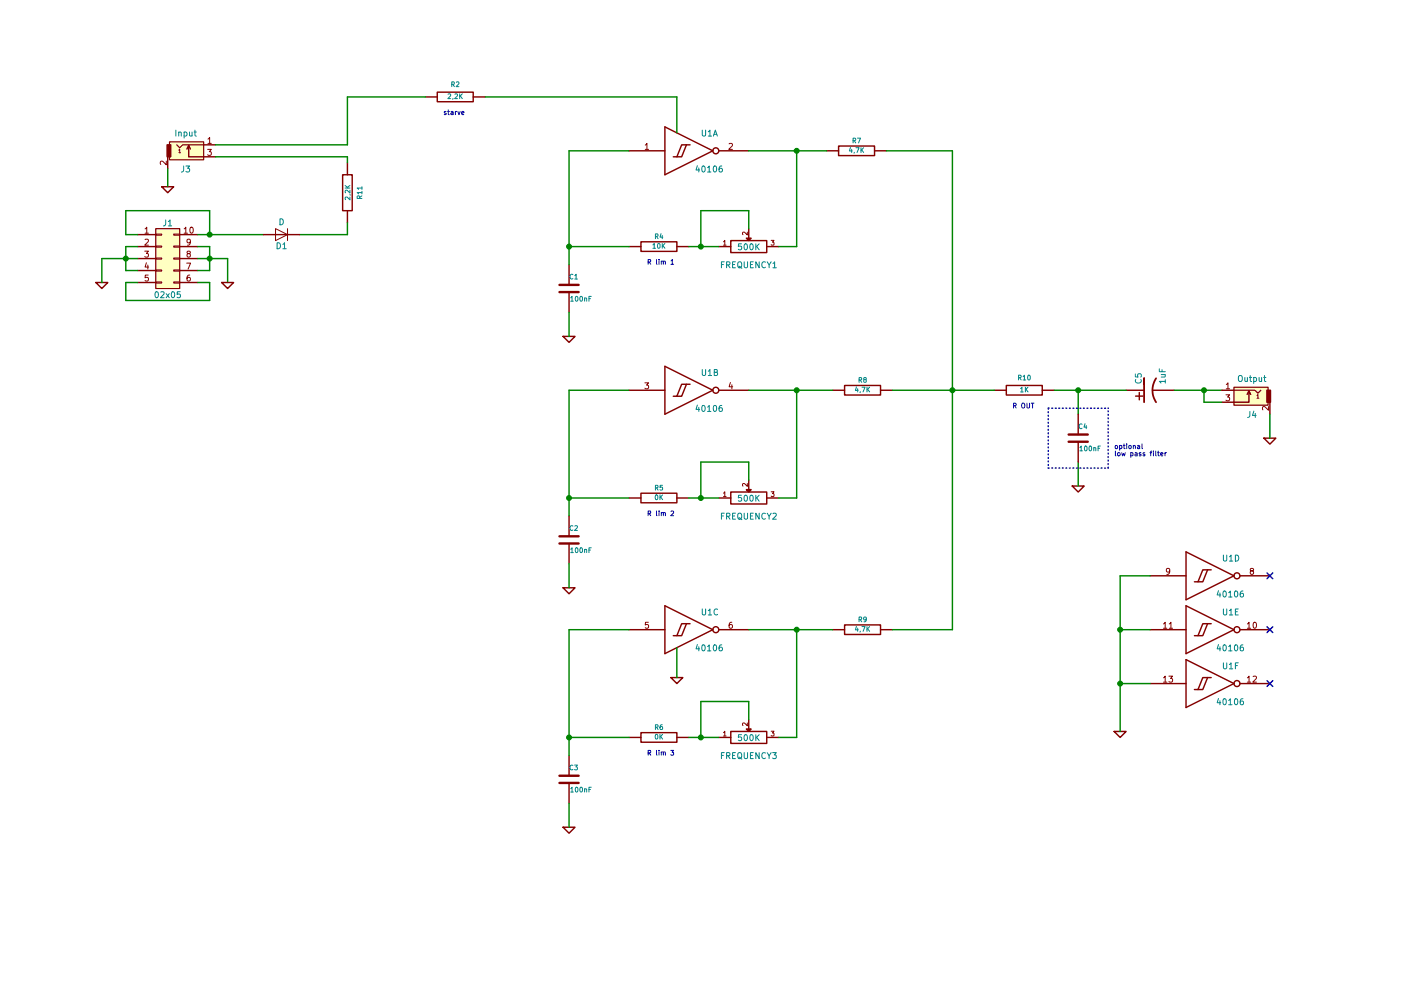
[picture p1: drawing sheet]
<svg xmlns="http://www.w3.org/2000/svg" width="297mm" height="210mm" viewBox="0 0 297 210" stroke-linecap="round" stroke-linejoin="round" font-family="sans-serif">
<g fill="none" stroke="#840000" stroke-width=".3">
<path d="M92.7 19.6h7.6v2h-7.6zM34.3 39.6h2.5l-1.2 1.3zM35.6 33.3v2.5M39.6 31.6l.4-.7v2.4h5.7M40 30.9l.4 .7M43.2 30.7h2.5M72.6 37.1h2.1v7.6h-2.1zM73.7 34.5v2.6M90.2 20.6h2.5M100.3 20.6h2.6M133.3 32h7.7M141 26.9l10.1 5.1-10.1 5.1z"/>
<path d="M145.5 30.7l-1 2.6h-1M146.3 30.7h-1.8l-1 2.6h-.8M152.4 32h6.3M175.3 32h2.5M177.8 31h7.6v2h-7.6zM185.4 32h2.6M20.3 59.9h2.6l-1.3 1.3zM29.2 52.3h3.8M29.2 49.8h3.8M29.2 54.9h3.8M29.2 57.4h3.8M29.2 59.9h3.8"/>
<path d="M38.1 52.3h3.8M38.1 49.8h3.8M38.1 54.9h3.8M38.1 57.4h3.8M38.1 59.9h3.8M47 59.9h2.5l-1.2 1.3zM55.9 49.8h7.6M73.7 44.7v2.5M120.6 56.1v4.3M133.3 52.3h2.6M135.9 51.3h7.6v2h-7.6zM143.5 52.3h2.5"/>
<path d="M152.4 52.3h2.5M154.9 51h7.7v2.6h-7.7zM158.7 48.5v2M162.6 52.3h2.5M119.4 71.4h2.5l-1.3 1.2zM120.6 62v4.3M141 77.7l10.1 5.1-10.1 5.1zM133.3 82.8h7.7M145.5 81.5l-1 2.6h-1M146.3 81.5h-1.8l-1 2.6h-.8M152.4 82.8h6.3M176.5 82.8h2.6"/>
<path d="M179.1 81.8h7.6v2h-7.6zM186.7 82.8h2.5M210.8 82.8h2.6M213.4 81.8h7.6v2h-7.6zM221 82.8h2.5M228.6 87.9v4.3M228.6 93.7v4.3M238.8 82.8h3.8M240.8 84h1.5M241.6 83.3v1.5M244.3 82.8h4.6M259.1 82.8h2.5"/>
<path d="M264.8 82.9l-.4 .8M265.2 83.7l-.4-.8v2.4h-5.7M268 93h2.5l-1.3 1.2zM269.2 85.3v2.6M120.6 109.5v4.3M120.6 115.3v4.3M133.3 105.7h2.6M135.9 104.6h7.6v2.1h-7.6zM143.5 105.7h2.5M152.4 105.7h2.5M154.9 104.4h7.7v2.5h-7.7zM158.7 101.8v2.1"/>
<path d="M162.6 105.7h2.5M227.3 103.1h2.6l-1.3 1.3zM251.5 117.1l10.1 5.1-10.1 5zM119.4 124.7h2.5l-1.3 1.3zM133.3 133.6h7.7M141 128.5l10.1 5.1-10.1 5.1zM145.5 132.3l-1 2.6h-1M146.3 132.3h-1.8l-1 2.6h-.8M152.4 133.6h6.3M176.5 133.6h2.6M179.1 132.6h7.6v2h-7.6zM186.7 133.6h2.5"/>
<path d="M243.8 122.2h7.7M243.8 133.6h7.7M251.5 128.5l10.1 5.1-10.1 5.1zM251.5 139.9l10.1 5.1-10.1 5.1zM256 120.9l-1 2.5h-1M256 132.3l-1 2.6h-1M256.8 120.9h-1.8l-1 2.5h-.8M256.8 132.3h-1.8l-1 2.6h-.8M262.9 122.2h6.3M262.9 133.6h6.3M133.3 156.5h2.6M135.9 155.4h7.6v2.1h-7.6z"/>
<path d="M142.2 143.8h2.6l-1.3 1.2zM143.5 156.5h2.5M152.4 156.5h2.5M154.9 155.2h7.7v2.5h-7.7zM158.7 152.6v2.1M162.6 156.5h2.5M236.2 155.2h2.6l-1.3 1.3zM243.8 145h7.7M256 143.8l-1 2.5h-1M256.8 143.8h-1.8l-1 2.5h-.8M262.9 145h6.3M119.4 175.5h2.5l-1.3 1.3z"/>
<path d="M120.6 160.3v4.3M120.6 166.1v4.3"/>
<circle cx="151.8" cy="32" r=".63"/>
<circle cx="151.8" cy="82.8" r=".63"/>
<circle cx="151.8" cy="133.6" r=".63"/>
<circle cx="262.3" cy="122.2" r=".63"/>
<circle cx="262.3" cy="133.6" r=".63"/>
<circle cx="262.3" cy="145" r=".63"/>
</g>
<g fill="none" stroke="#840000" stroke-width=".21">
<path d="M35.3 34.2v.8l-1-.8-.3 .2 .1 .5M37.9 31.8l.2-.2v.8M37.9 32.4h.4M44 31.7h.8l-.4 .5 .4 .1v.5l-.2 .2-.6-.2M44.1 29.5l.3-.3v1.2M44.1 30.4h.7M136.8 30.8l.4-.4v1.3M136.8 31.7h.7M154.6 30.5l.5-.1 .2 .4-.8 .9h.8M30.7 53.3h.8l-.5 .5 .4 .1v.5l-.2 .2-.5-.2M30.8 48.6l.3-.4v1.3M30.8 50.8l.4-.1 .3 .4-.8 .9h.8"/>
<path d="M30.8 49.5h.7M31 55.7l-.2 1h.7M31.3 56.2v.9M31.4 58.4h-.6v.5h.6v.6l-.2 .1-.4-.1M33 59.8h1.3v.3h-1.3zM33 57.3h1.3v.2h-1.3zM33 54.7h1.3v.3h-1.3zM33 52.2h1.3v.2h-1.3zM33 49.7h1.3v.2h-1.3zM36.8 59.8h1.3v.3h-1.3zM36.8 57.3h1.3v.2h-1.3zM36.8 54.7h1.3v.3h-1.3z"/>
<path d="M36.8 52.2h1.3v.2h-1.3zM36.8 49.7h1.3v.2h-1.3zM39 48.6l.4-.4v1.3M39 49.5h.8M39.6 55.8h.8l-.5 1.3M39.9 53.8l-.3-.2 .2-.3 .5 .1v.3l-.5 .2-.2 .2 .1 .3 .2 .2h.2l.3-.3-.1-.4-.2-.1M40.2 58.4h-.3l-.2 .3-.1 .7 .3 .2 .4-.1-.1-.6-.3-.1-.3 .3M40.4 51.3l-.3 .2h-.3l-.1-.7 .4-.1 .3 .3-.1 .7-.3 .3h-.2M40.4 48.3l.1-.1a.67 .67 0 0 1 .5 .6 .67 .67 0 0 1-.5 .7l-.2-.5zM58.4 48.5l2.6 1.3-2.6 1.2zM61 48.5v2.5M153.4 51.3l.3-.3v1"/>
<path d="M153.4 52h.5M158.4 49.2v.7l-.7-.7-.3 .2 .1 .4M163.5 51h.6l-.3 .4 .3 .1v.4h-.6M136.7 81.2h.8l-.4 .5 .4 .1v.6l-.2 .1-.6-.1M154.9 81.1l-.3 1h.7M155.2 81.6v.9M259.9 83.8h.8l-.4 .4 .4 .1v.6l-.2 .1-.6-.1M260 81.6l.3-.4v1.3M260 82.5h.7M266.5 83.9l.2-.2v.8M266.5 84.5h.4M268.9 86.3v.7l-.9-.7-.3 .2 .1 .5"/>
<path d="M153.4 104.6l.3-.3v1.1M153.4 105.4h.5M158.4 102.6v.6l-.7-.6-.3 .2 .1 .3M163.5 104.3h.6l-.3 .4 .3 .1v.5h-.6M137.5 132h-.6l-.1 .6h.7v.6l-.2 .1-.5-.1M155.2 132l-.4 .1-.2 .2v.7l.2 .3 .4-.1v-.6l-.4-.1-.2 .2M246.7 132.4l.3-.4v1.3M246.7 133.3h.7M247.9 132.4l.4-.4v1.3M247.9 133.3h.7M248 121.1l-.2 .3-.4-.1-.1-.6 .5-.1 .2 .2v.8l-.4 .3h-.2M264.5 132.4l.3-.4v1.3"/>
<path d="M264.5 133.3h.7M265.3 121.1l-.2-.2v-.2h.6v.3l-.5 .2-.1 .2v.3l.2 .2h.3l.2-.3-.1-.3-.1-.2M265.8 132.1l.2-.1a.67 .67 0 0 1 .4 .7 .67 .67 0 0 1-.4 .6l-.3-.5zM153.4 155.4l.3-.3v1.1M153.4 156.2h.5M158.4 153.4v.6l-.7-.6-.3 .2 .1 .3M163.5 155.1h.6l-.3 .4 .3 .1v.5h-.6M246.7 143.8l.3-.3v1.2M246.7 144.7h.7M247.8 143.5h.8l-.4 .4 .4 .1v.6l-.2 .1-.6-.1M264.5 143.8l.3-.3v1.2M264.5 144.7h.7"/>
<path d="M265.7 143.6l.5-.1 .2 .3-.8 .9h.8"/>
</g>
<g fill="none" stroke="#008484" stroke-width=".21">
<path d="M95.8 17.9h.5v-.5h-.5v1M96 17.9l.3 .5M96.7 17.5l.4-.1 .2 .3-.6 .7h.6M97.5 19.9v1M98 19.9l-.5 .6M37.3 27.6v1.3M37.9 28.1l.2-.1 .3 .1v.8M37.9 28v.9M38.9 35.2v1.1l-.4 .2M39 28.1l.4-.1 .2 .3-.1 .5h-.5M39 28v1.3M39.4 35.2h.8l-.4 .5 .4 .1v.6l-.2 .1-.6-.1"/>
<path d="M40.2 28v.8l.3 .1 .2-.2M40.7 28v.9M41.1 28h.5M41.3 27.6v1.1l.3 .2M73.2 39.9h1M73.2 39.3l.6 .6M74.2 39.3l-.6 .5M76.7 39.9h-1l.3 .3M76.7 39.6v.6M95 20l.4-.1 .2 .3-.7 .7h.7M96 20.9v.2M96.4 20l.4-.1 .2 .3-.6 .7h.6"/>
<path d="M97.6 20.3l.4 .6M147.9 35.1l-.3 1h.7M148.2 35.6v.9M148.9 27.6v1l.2 .3h.3l.2-.3v-1M148.9 35.3l.2-.1a.67 .67 0 0 1 .4 .7 .67 .67 0 0 1-.4 .6l-.3-.5zM150 35.6l.4-.4v1.3M150 36.5h.7M150.2 28l.3-.4v1.3M150.2 28.9h.7M151.3 28.9l.4-1.3 .4 1.3M151.3 35.3l.2-.1a.67 .67 0 0 1 .5 .7 .67 .67 0 0 1-.5 .6l-.3-.5zM151.4 28.5h.6"/>
<path d="M153 35.2l-.3 .1-.2 .2v.7l.2 .3 .4-.1-.1-.6-.3-.1-.2 .2M180.3 31.3l-.2 .7h.6M180.6 31.7v.7M180.9 29.8h.5v-.4l-.5-.1v1M181.1 29.8l.3 .5M181.1 32.3v.2M181.5 31.3h.6l-.4 1.1M181.8 29.3h.6l-.4 1M182.5 31.3v1.1M182.7 31.8l.4 .6M183.1 31.3l-.6 .6M35.1 46.7v1l-.5 .2"/>
<path d="M35.7 47l.3-.3v1.2M35.7 47.9h.7M58.8 51.5a.64 .64 0 0 1 .7 .6 .64 .64 0 0 1-.7 .7zM59.4 46.4a.64 .64 0 0 1 .7 .7 .64 .64 0 0 1-.7 .6zM60 51.9l.3-.4v1.3M60 52.8h.7M74.1 41.3l.2 .1M74.2 41.8v.6l-.7-.6-.3 .2 .1 .4M74.2 40.4v.6l-.7-.6-.3 .1 .1 .4M76.3 42.1l-.1-.5h-.4l-.1 .5h1M76.7 40.9h-1l.3 .2M76.7 41.5l-.4 .4"/>
<path d="M76.7 40.6v.5M121.5 58.3a.44 .44 0 0 0-.7 .4 .44 .44 0 0 0 .7 .4M121.9 58.5l.2-.3v1M121.9 59.2h.5M138.4 52l.3-.3v1M138.4 52.7h.6M139 50.2l.4-.1v-.4l-.4-.1v1M139.2 50.2l.3 .4M139.5 51.8l.1-.1a.49 .49 0 0 1 .4 .5 .49 .49 0 0 1-.5 .4l-.1-.3zM140.2 49.6l-.3 .7h.6M140.4 50v.6M140.4 51.7v1"/>
<path d="M140.5 52.1l.5 .6M141 51.7l-.6 .5M153 56.1h.4M153.6 55.5h-.6v1.3M154.1 56.2l.6-.1v-.5l-.6-.1v1.3M154.4 56.2l.4 .6M155.3 56.1h.5M155.9 55.5h-.6v1.3h.6M156.6 55.6h.5l.2 .8a.42 .42 0 0 1-.3 .4 .42 .42 0 0 1-.4-.1l-.2-.3zM156.6 56.5l.7 .4M157.2 51.7h-.6l-.1 .6h.7v.6l-.2 .1-.5-.1M157.8 55.5v1.1l.2 .2h.3l.2-.2v-1.1"/>
<path d="M157.9 51.8l.1-.1a.67 .67 0 0 1 .5 .7 .67 .67 0 0 1-.5 .6l-.2-.5zM159.1 51.8l.2-.1a.67 .67 0 0 1 .4 .7 .67 .67 0 0 1-.4 .6l-.3-.5zM159.1 56.1h.4M159.7 55.5h-.6v1.3h.6M160.2 51.7v1.3M160.4 52.3l.6 .7M161 55.5v1.3l-.8-1.3v1.3M161 51.7l-.8 .7M162.3 55.6a.56 .56 0 0 0-.8 .6 .56 .56 0 0 0 .8 .5M162.7 55.5l.4 .7 .4-.7M163.1 56.2v.6M163.9 55.9l.3-.4v1.3"/>
<path d="M163.9 56.8h.7M33 62l.1-.1a.67 .67 0 0 1 .5 .6 .67 .67 0 0 1-.5 .7l-.2-.5zM34.1 62l.5-.1 .2 .3-.8 1h.8M35.2 62.3l.7 .9M35.9 62.3l-.7 .9M36.4 62l.2-.1a.67 .67 0 0 1 .5 .6 .67 .67 0 0 1-.5 .7l-.3-.5zM38.2 61.9h-.6l-.1 .6h.7v.5l-.2 .2-.5-.2M121 63.2l.3-.3v1M121 63.9h.6M122 63l.2-.1a.49 .49 0 0 1 .4 .5 .49 .49 0 0 1-.5 .4l-.1-.3zM123.1 62.9h.1a.49 .49 0 0 1 .3 .5 .49 .49 0 0 1-.4 .4l-.2-.3zM124 63.3h.3l.1 .6"/>
<path d="M124 63.2v.7M124.9 63.4h.3M125.3 62.9h-.4v1M148.9 78.4v1l.2 .3h.3l.2-.3v-1M150.2 78.8l.3-.4v1.3M150.2 79.7h.7M151.4 79l.6-.1v-.4l-.6-.1v1.3h.5l.2-.5-.2-.2M216.9 79.9l.3-.3v1M218 79.7l.1-.1a.49 .49 0 0 1 .4 .5 .49 .49 0 0 1-.5 .5l-.1-.4zM240.7 79.3v.7h.6v-.7h.6l.1 .2-.1 .5M245.8 78.3v.6h1.3M246.2 79.5h.9"/>
<path d="M246.4 78.4v.5M246.9 79.5l.2 .1-.1 .4h-.8M262.6 79.9l.2-.2h.4l.2 .8a.42 .42 0 0 1-.2 .4 .42 .42 0 0 1-.5 0l-.1-.4zM265.1 79.7v1l.3 .2M268.1 79.7v1l.3 .2M147.9 85.9l-.3 1h.7M148.2 86.4v.9M148.9 86.1l.2-.1a.67 .67 0 0 1 .4 .7 .67 .67 0 0 1-.4 .6l-.3-.5zM150 86.4l.4-.4v1.3M150 87.3h.7M151.3 86.1l.2-.1a.67 .67 0 0 1 .5 .7 .67 .67 0 0 1-.5 .6l-.3-.5zM153 86l-.3 .1-.2 .2v.7l.2 .3 .4-.1-.1-.6-.3-.1-.2 .2"/>
<path d="M181.6 82.1l-.2 .7h.6M181.8 82.5v.7M182.1 80.6h.5v-.4l-.5-.1v1M182.4 80.6l.3 .5M182.4 83.1l-.1 .2M182.8 82.1h.6l-.4 1.1M183.3 80.5l-.2-.1 .1-.2h.4v.2l-.5 .3 .2 .4 .3-.1v-.4l-.1-.1M183.8 82.1v1.1M183.9 82.6l.5 .6M184.4 82.1l-.6 .6M216 80.1h.4v-.5h-.4v1M216.2 80.1l.3 .5"/>
<path d="M216.4 82.4l.3-.3v1.1M216.4 83.2h.5M216.9 80.6h.6M217.4 82.1v1.1M217.5 82.6l.5 .6M218 82.1l-.6 .6M229 94.9l.2-.3v1.1M229 95.7h.5M229.4 90a.44 .44 0 0 0-.6 .4 .44 .44 0 0 0 .6 .5M230 94.7l.1-.1a.49 .49 0 0 1 .4 .6 .49 .49 0 0 1-.5 .4l-.1-.3zM230 89.9l-.2 .7h.6M230.3 90.3v.7"/>
<path d="M231 94.7l.1-.1a.49 .49 0 0 1 .4 .6 .49 .49 0 0 1-.5 .4l-.1-.3zM231.9 95.1l.4-.1v.7M231.9 95v.7M232.8 95.1h.3M233.3 94.6h-.5v1.1M240.8 80.5a.56 .56 0 0 0 .5 .8 .56 .56 0 0 0 .6-.8M247.1 80.9h-1.3l.4 .4M247.1 80.6v.7M263.9 80.1l.1 .8h.3l.2-.1M264.5 80.1v.8M264.9 80.1h.5M265 87.3l-.1 1.1-.4 .2"/>
<path d="M265.8 80.2l.4-.1 .2 .2-.1 .6h-.5M265.8 80.1v1.3M265.8 87.2l-.2 .9h.7M266.1 87.7v.9M267 80.1v.8h.3l.2-.1M267.5 80.1v.8M267.9 80.1h.5M121 116.5l.3-.3v1M121 117.2h.6M121.5 111.6a.44 .44 0 0 0-.7 .4 .44 .44 0 0 0 .7 .4M121.9 111.6l.4-.1 .1 .3-.6 .7h.6M122 116.3l.2-.1a.49 .49 0 0 1 .4 .6 .49 .49 0 0 1-.5 .4l-.1-.3z"/>
<path d="M123 116.3l.2-.1a.49 .49 0 0 1 .3 .6 .49 .49 0 0 1-.4 .4l-.2-.3zM124 116.7l.3-.1 .1 .6M124 116.6v.6M124.9 116.7h.3M125.3 116.2h-.4v1M139 103.5l.4-.1v-.4h-.4v1M139 105.1l.1-.1a.49 .49 0 0 1 .4 .5 .49 .49 0 0 1-.5 .5l-.1-.4zM139.2 103.5l.3 .5M139.9 105v1M140.1 105.4l.4 .6M140.5 103h-.5l-.1 .4h.5l.1 .5h-.6M140.5 105l-.6 .6"/>
<path d="M153 109.5h.4M153.6 108.9h-.6v1.3M154.1 109.5h.6v-.5l-.6-.1v1.3M154.4 109.5l.4 .7M155.3 109.5h.5M155.9 108.9h-.6v1.3h.6M156.5 109.1l.2-.2h.4l.2 .8a.42 .42 0 0 1-.3 .4 .42 .42 0 0 1-.4 0l-.2-.4zM156.6 109.8l.7 .5M157.2 105.1h-.6l-.1 .6h.7v.5l-.2 .1-.5-.1M157.8 108.9v1l.2 .3h.3l.2-.3v-1M157.9 105.2l.1-.1a.67 .67 0 0 1 .5 .6 .67 .67 0 0 1-.5 .6l-.2-.4zM159.1 105.2l.2-.1a.67 .67 0 0 1 .4 .6 .67 .67 0 0 1-.4 .6l-.3-.4z"/>
<path d="M159.1 109.5h.4M159.7 108.9h-.6v1.3h.6M160.2 105.1v1.2M160.4 105.6l.6 .7M161 108.9v1.3l-.8-1.3v1.3M161 105.1l-.8 .7M162.3 109a.56 .56 0 0 0-.8 .5 .56 .56 0 0 0 .8 .5M162.7 108.9l.4 .6 .4-.6M163.1 109.5v.7M163.9 109l.5-.1 .2 .3-.8 1h.8M259.4 117.8v1l.2 .2h.3l.2-.2v-1M260.7 118.1l.3-.3v1.2"/>
<path d="M260.7 119h.7M261.9 117.8a.64 .64 0 0 1 .7 .6 .64 .64 0 0 1-.7 .6zM147.9 136.7l-.3 1h.7M148.2 137.2v.9M148.9 129.2v1l.2 .3h.3l.2-.3v-1M148.9 136.9l.2-.1a.67 .67 0 0 1 .4 .7 .67 .67 0 0 1-.4 .6l-.3-.5zM150 137.2l.4-.4v1.3M150 138.1h.7M150.2 129.6l.3-.4v1.3M150.2 130.5h.7M151.3 136.9l.2-.1a.67 .67 0 0 1 .5 .7 .67 .67 0 0 1-.5 .6l-.3-.5zM152.1 129.3a.56 .56 0 0 0-.7 .5 .56 .56 0 0 0 .7 .5"/>
<path d="M153 136.8l-.3 .1-.2 .2v.7l.2 .3 .4-.1-.1-.6-.3-.1-.2 .2M181.6 132.9l-.2 .7h.6M181.8 133.3v.7M182.1 131.4h.5v-.4l-.5-.1v1M182.4 131.4l.3 .5M182.4 133.9l-.1 .2M182.8 132.9h.6l-.4 1.1M183.7 131.3l-.2 .2h-.3v-.5l.3-.1 .2 .2-.1 .6-.4 .2M183.8 132.9v1.1M183.9 133.4l.5 .6M184.4 132.9l-.6 .6M258.3 125.3l-.2 .9h.7"/>
<path d="M258.3 136.7l-.2 1h.7M258.6 125.8v.9M258.6 137.2v.9M259.4 125.5l.2-.1a.67 .67 0 0 1 .4 .6 .67 .67 0 0 1-.4 .7l-.3-.5zM259.4 129.2v1l.2 .3h.3l.2-.3v-1M259.4 136.9l.2-.1a.67 .67 0 0 1 .4 .7 .67 .67 0 0 1-.4 .6l-.3-.5zM260.5 125.7l.4-.3v1.3M260.5 137.2l.4-.4v1.3M260.5 126.7h.7M260.5 138.1h.7M260.7 129.6l.3-.4v1.3M260.7 130.5h.7"/>
<path d="M261.8 125.5l.2-.1a.67 .67 0 0 1 .5 .6 .67 .67 0 0 1-.5 .7l-.3-.5zM261.8 136.9l.2-.1a.67 .67 0 0 1 .5 .7 .67 .67 0 0 1-.5 .6l-.3-.5zM261.9 129.8h.5M262.5 129.2h-.6v1.3h.6M263.5 125.4h-.3l-.2 .3-.1 .7 .3 .3 .4-.2-.1-.6h-.3l-.3 .2M263.5 136.8l-.3 .1-.2 .2-.1 .7 .3 .3 .4-.1-.1-.6-.3-.1-.3 .2M139 154.3l.4-.1v-.4h-.4v1M139 155.9l.1-.1a.49 .49 0 0 1 .4 .5 .49 .49 0 0 1-.5 .5l-.1-.4zM139.2 154.3l.3 .5M139.9 155.8v1M140.1 156.2l.4 .6M140.4 153.8l-.3 .1-.2 .7 .2 .2 .4-.1-.1-.5-.3-.1-.2 .3"/>
<path d="M140.5 155.8l-.6 .6M153.6 159.7h-.6v1.3M155.9 159.7h-.6v1.3h.6M156.6 159.7h.5l.2 .8a.42 .42 0 0 1-.3 .4 .42 .42 0 0 1-.4 0l-.2-.4zM157.2 155.9h-.6l-.1 .6h.7v.5l-.2 .1-.5-.1M157.8 159.7v1l.2 .3h.3l.2-.3v-1M157.9 156l.1-.1a.67 .67 0 0 1 .5 .6 .67 .67 0 0 1-.5 .6l-.2-.4zM159.1 156l.2-.1a.67 .67 0 0 1 .4 .6 .67 .67 0 0 1-.4 .6l-.3-.4zM159.7 159.7h-.6v1.3h.6M160.2 155.9v1.2M160.4 156.4l.6 .7M161 159.7v1.3l-.8-1.3v1.3"/>
<path d="M161 155.9l-.8 .7M162.3 159.8a.56 .56 0 0 0-.8 .5 .56 .56 0 0 0 .8 .5M162.7 159.7l.4 .6 .4-.6M163.8 159.7h.8l-.4 .5 .3 .1v.5l-.1 .2-.6-.2M258.3 148.2l-.2 .9h.7M258.6 148.7v.8M259.4 140.6v1.1l.2 .2h.3l.2-.2v-1.1M259.4 148.4l.2-.1a.67 .67 0 0 1 .4 .6 .67 .67 0 0 1-.4 .6l-.3-.5zM260.5 148.6l.4-.3v1.2M260.5 149.5h.7M260.7 141l.3-.4v1.3M260.7 141.9h.7"/>
<path d="M261.8 148.4l.2-.1a.67 .67 0 0 1 .5 .6 .67 .67 0 0 1-.5 .6l-.3-.5zM261.9 141.2h.5M262.5 140.6h-.6v1.3M263.5 148.3h-.3l-.2 .3-.1 .7 .3 .2 .4-.1-.1-.6-.3-.1-.3 .3M121 167.3l.3-.3v1M121 168h.6M121.5 162.4a.44 .44 0 0 0-.7 .4 .44 .44 0 0 0 .7 .4M121.8 162.3h.6l-.3 .4 .3 .1v.4h-.6M122 167.1l.2-.1a.49 .49 0 0 1 .4 .6 .49 .49 0 0 1-.5 .4l-.1-.3zM123.1 167.1l.1-.1a.49 .49 0 0 1 .3 .6 .49 .49 0 0 1-.4 .4l-.2-.3zM124 167.5l.3-.1 .1 .6M124 167.4v.6"/>
<path d="M124.9 167.5h.3M125.3 167h-.4v1M153 160.3h.4M154.1 160.3h.6v-.5l-.6-.1v1.3M154.4 160.3l.4 .7M155.3 160.3h.5M156.6 160.6l.7 .5M159.1 160.3h.4M163.1 160.3v.7"/>
</g>
<path d="M118.6 62h4.1M118.6 60.4h4.1M226.6 93.7h4M226.6 92.2h4M118.6 115.3h4.1M118.6 113.8h4.1M118.6 166.1h4.1M118.6 164.6h4.1" fill="none" stroke="#840000" stroke-width=".51"/>
<g fill="#840000" stroke="#840000" stroke-width=".3">
<path d="M158.2 50.5h1.1l-.6 .5z"/>
<path d="M158.2 103.9h1.1l-.6 .5z"/>
<path d="M158.2 154.7h1.1l-.6 .5z"/>
<path d="M268.6 82.8h.8v2.5h-.8z"/>
<path d="M35.4 30.7h.8v2.6h-.8z"/>
</g>
<g fill="none" stroke="#008400" stroke-width=".3">
<path d="M35.6 35.8v3.8M45.7 33.3h28v1.2M90.2 20.6h-16.5v10.1h-28M102.9 20.6h40.6v7.6M133.3 32h-12.7v24.1M158.7 32h16.6M168.9 32v20.3h-3.8M188 32h13.9v101.6h-12.7M29.2 52.3h-2.5v5.1h2.5M29.2 49.8h-2.5v-5.1h17.7v5.1M29.2 59.9h-2.5v3.8h17.7v-3.8h-2.5M29.2 54.9h-7.6v5"/>
<path d="M41.9 52.3h2.5v5.1h-2.5M41.9 54.9h6.4v5M41.9 49.8h14M73.7 47.2v2.6h-10.2M120.6 52.3h12.7M146 52.3h6.4M158.7 48.5v-3.8h-10.1v7.6M120.6 66.3v5.1M133.3 82.8h-12.7v26.7M158.7 82.8h17.8M168.9 82.8v22.9h-3.8M189.2 82.8h21.6"/>
<path d="M223.5 82.8h15.3M228.6 82.8v5.1M228.6 98v5.1M248.9 82.8h10.2M255.3 82.8v2.5h3.8M269.2 87.9v5.1M120.6 105.7h12.7M120.6 119.6v5.1M146 105.7h6.4M158.7 101.8v-3.8h-10.1v7.7M133.3 133.6h-12.7v26.7M143.5 137.4v6.4"/>
<path d="M158.7 133.6h17.8M168.9 133.6v22.9h-3.8M237.5 133.6h6.3M243.8 122.2h-6.3v33M120.6 156.5h12.7M146 156.5h6.4M158.7 152.6v-3.8h-10.1v7.7M237.5 145h6.3M120.6 170.4v5.1"/>
</g>
<g fill="#008400" stroke="#008400" stroke-width=".25">
<circle cx="168.9" cy="82.8" r=".51"/>
<circle cx="168.9" cy="133.6" r=".51"/>
<circle cx="201.9" cy="82.8" r=".51"/>
<circle cx="120.7" cy="105.7" r=".51"/>
<circle cx="120.7" cy="156.5" r=".51"/>
<circle cx="148.6" cy="105.7" r=".51"/>
<circle cx="148.6" cy="52.3" r=".51"/>
<circle cx="148.6" cy="156.5" r=".51"/>
<circle cx="228.6" cy="82.8" r=".51"/>
<circle cx="120.7" cy="52.3" r=".51"/>
<circle cx="255.3" cy="82.8" r=".51"/>
<circle cx="44.5" cy="54.9" r=".51"/>
<circle cx="26.7" cy="54.9" r=".51"/>
<circle cx="44.5" cy="49.8" r=".51"/>
<circle cx="237.5" cy="133.6" r=".51"/>
<circle cx="237.5" cy="145" r=".51"/>
<circle cx="168.9" cy="32" r=".51"/>
</g>
<path d="M242.6 81.5v-1.2v5M245.1 80.3a4.6 4.6 0 0 0 0 5" fill="none" stroke="#840000" stroke-width=".38"/>
<g fill="#ffffc2" stroke="#ffffc2" stroke-width=".21">
<path d="M261.6 82.2h7.3v3.8h-7.3z"/>
<path d="M33 48.5h5.1v12.7h-5.1z"/>
<path d="M35.9 30.1h7.3v3.8h-7.3z"/>
</g>
<path d="M35.9 30.1h7.3v3.8h-7.3zM37.5 30.7l.6 .7 .6-.7h4.5M33 48.5h5.1v12.7h-5.1zM261.6 82.2h7.3v3.8h-7.3zM261.6 82.8h4.5l.6 .6 .6-.6" fill="none" stroke="#840000" stroke-width=".25"/>
<path d="M268.6 121.6l1.2 1.2M268.6 133l1.2 1.2M269.8 121.6l-1.2 1.2M269.8 133l-1.2 1.2M268.6 144.4l1.2 1.2M269.8 144.4l-1.2 1.2" fill="none" stroke="#000084" stroke-width=".3"/>
<g fill="none" stroke="#0000c2" stroke-width=".21">
<path d="M94.6 23.7l-.3-.1-.1 .2 .4 .2v.3h-.4M94.9 23.6h.4M95 23.3v.9l.3 .1M95.6 23.7h.4l.1 .6M96.1 23.9l-.5 .2 .1 .2h.4M96.5 23.6v.7M96.8 23.6l-.3 .2M97.1 23.6l.2 .7 .3-.7M97.9 24l.5-.1-.1-.2-.3-.1-.1 .2v.5h.4M137.4 55.6l.5-.1v-.4h-.5v1M137.6 55.6l.4 .5M139.2 55.1v.8l.1 .2"/>
<path d="M139.7 55.1v.1M139.7 55.4v.7M140.2 55.5l.4-.1v.7M140.2 55.4v.7M140.6 55.5l.2-.1h.2l.1 .7M142.3 55.4l.2-.3v1M142.3 56.1h.5M214.9 86.1l.5-.1v-.4l-.5-.1v1.1M215.1 86.1l.3 .5M216.7 85.6l.3-.1 .2 .2 .1 .5-.3 .4-.3-.2zM217.7 85.5v.9l.2 .2 .4-.2v-.9M218.6 85.5h.6"/>
<path d="M218.9 85.5v1.1M236.5 95.7v.9l.1 .1M236.5 94.6h.4v.5h-.4zM237 96.1l.3-.1 .2 .2v.3l-.2 .2-.3-.2zM237.4 94.6l.3-.1 .2 .2-.1 .4h-.4M237.4 94.5v1M237.8 96l.2 .7 .2-.5 .2 .5 .2-.7M238.2 94.5h.3M238.3 94.2v.8l.2 .2M238.9 94.2v.1M238.9 94.5v.7M239.4 94.6l.2-.1 .3 .2v.3l-.3 .2-.3-.2z"/>
<path d="M239.8 96.1l.2-.1 .2 .2-.1 .5h-.3M239.8 96v1M240.3 94.6h.4v.6M240.3 94.5v.7M240.7 96.1h.3l.1 .6M241.1 96.3l-.5 .2 .1 .2h.4M241.2 94.6h.4v.6M241.6 94.8l-.5 .2 .2 .2 .3-.1M241.9 96.1l-.2-.1-.2 .2 .4 .2v.3h-.4M242.1 94.2v.8l.1 .2M242.7 96.1l-.2-.1-.2 .2 .4 .2v.3h-.4M243.8 96h.4"/>
<path d="M244.2 95.7l-.2 .2v.8M244.6 95.7v.1M244.6 96v.7M245 95.7v.9l.2 .1M245.4 96h.4M245.6 95.7v.9l.2 .1M246.1 96.4l.5-.1-.1-.2-.3-.1-.1 .2 .1 .5h.3M247 96v.7M247.3 96l-.3 .2M137.4 108.9h.5v-.4l-.5-.1v1M137.6 108.9l.4 .5M139.2 108.4v.9l.1 .1"/>
<path d="M139.7 108.4v.1M139.7 108.7v.7M140.2 108.8h.4v.6M140.2 108.7v.7M140.6 108.9l.2-.2 .2 .1 .1 .6M142.3 108.5l.3-.1 .2 .3-.6 .7h.6M137.4 159.7h.5v-.4l-.5-.1v1M137.6 159.7l.4 .5M139.2 159.2v.9l.1 .1M139.7 159.2v.1M139.7 159.5v.7M140.2 159.6h.4v.6"/>
<path d="M140.2 159.5v.7M140.6 159.7l.2-.2 .2 .1 .1 .6M142.2 159.2h.6l-.3 .4 .3 .1v.4h-.6"/>
</g>
<path d="M222.2 86.6h12.7M222.2 99.3h12.7M222.2 86.6v12.7M234.9 99.3v-12.7" fill="none" stroke="#0000c2" stroke-width=".3" stroke-dasharray=".2 .6"/>
</svg>
